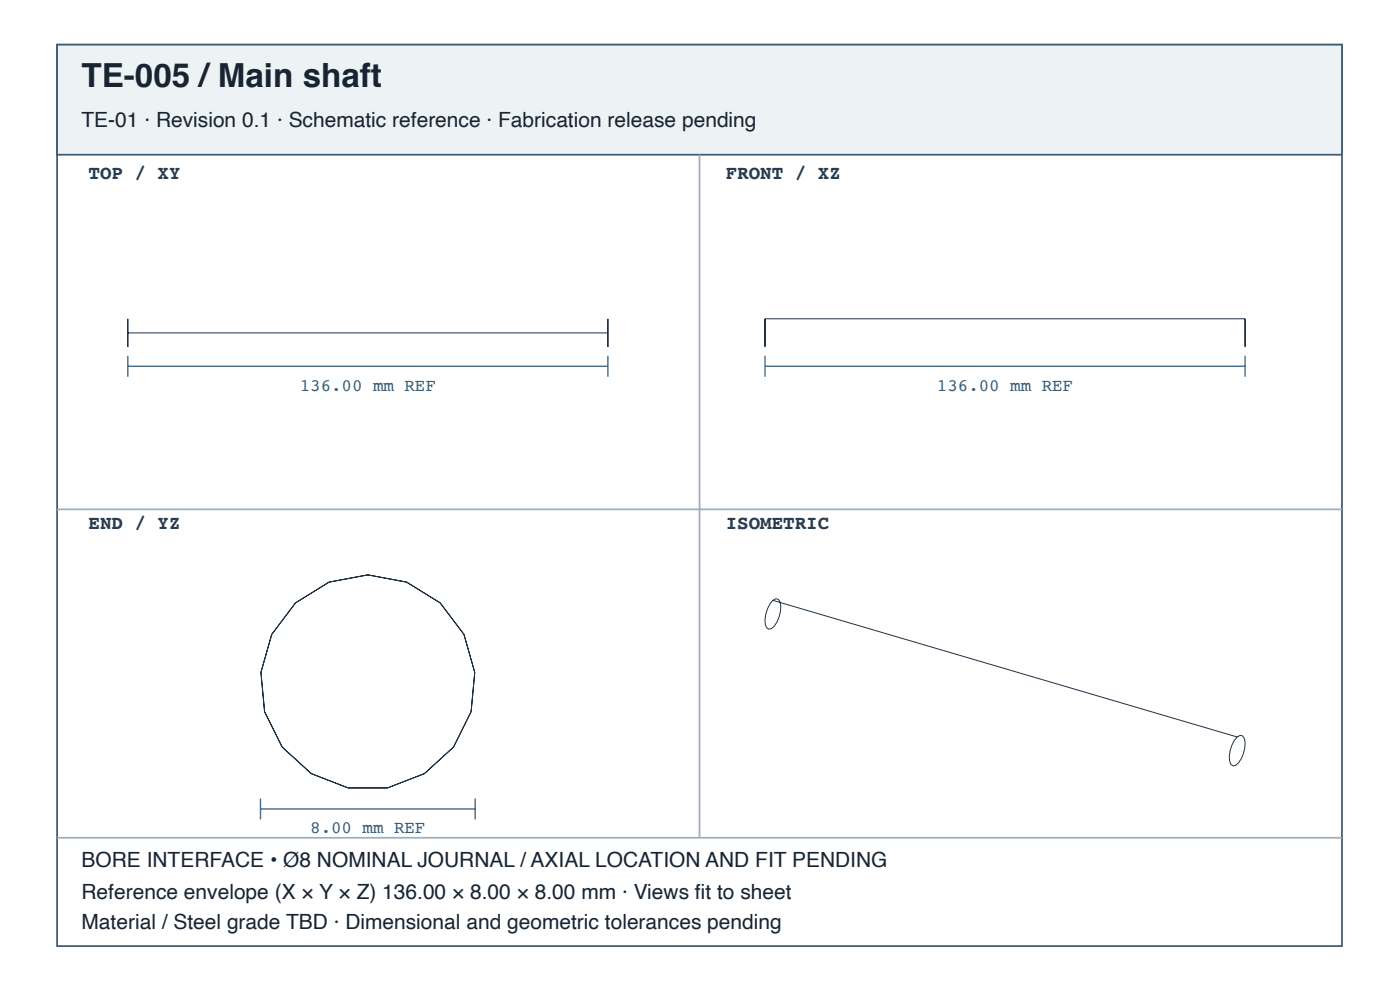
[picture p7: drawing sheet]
<svg xmlns="http://www.w3.org/2000/svg" width="297mm" height="210mm" viewBox="0 0 297 210" stroke-linecap="round" stroke-linejoin="round" font-family="sans-serif">
<defs><g id="words">
<text font-size="7" fill="#182431" x="17.3" y="18.4">TE-005 /Main shaft</text>
<g font-size="4.4" fill="#182431">
<text x="17.3" y="26.9">TE-01 · Revision 0.1 · Schematic reference · Fabrication release pending</text>
<text x="17.3" y="183.9">BORE INTERFACE • Ø8 NOMINAL JOURNAL / AXIAL LOCATION AND FIT PENDING</text>
<text x="17.3" y="190.6">Reference envelope (X × Y × Z) 136.00 × 8.00 × 8.00 mm · Views fi t to sheet</text>
<text x="17.3" y="196.9">Material / Steel grade TBD · Dimensional and geometric tolerances pending</text>
</g>
<g font-size="4.1" fill="#263d52">
<text x="18.8" y="38">TOP / XY</text>
<text x="154" y="38">FRONT / XZ</text>
<text x="18.8" y="112.1">END / YZ</text>
<text x="154" y="112.1">ISOMETRIC</text>
</g>
<g font-size="3.7" fill="#335b78">
<text x="63.6" y="82.8">136.00 mm REF</text>
<text x="198.8" y="82.8">136.00 mm REF</text>
<text x="65.8" y="176.7">8.00 mm REF</text>
</g>
</g></defs>
<path d="M12.1 9.5h272.6v191.1h-272.6z" fill="none" stroke="#405a70" stroke-width=".37"/>
<path d="M12.1 9.5h272.6v23.3h-272.6z" fill="#edf2f5"/>
<path d="M12.1 9.5h272.6v23.3h-272.6z" fill="none" stroke="#405a70" stroke-width=".37"/>
<path d="M148.4 32.8v144.8M12.1 108h272.6M12.1 177.6h272.6" fill="none" stroke="#9daebc" stroke-width=".37"/>
<g fill="none" stroke="#203246" stroke-width=".21">
<path d="M27.1 67.6v6zM27.1 70.6h101.9M129 67.6v6zM162.3 67.6v5.9zM162.3 67.6h101.8M264.1 67.6v5.9zM164 127.3l.6-.4 .5 .1a3.8 3.8 0 0 1 .2 3.7 3.1 3.1 0 0 1-2.2 2.7l-.5-.3a5.9 5.9 0 0 1 1.4-5.8zM164 127.3l98.5 28.9M262.5 156.2l.6-.3 .5 .1a3.8 3.8 0 0 1 .2 3.7 3.1 3.1 0 0 1-2.2 2.7l-.5-.4a5.9 5.9 0 0 1 1.4-5.8z"/>
<circle cx="78" cy="144.7" r="22.8"/>
</g>
<path d="M27.1 75.4v4.5M27.1 77.7h101.9M129 75.4v4.5M162.3 77.7h101.8M162.3 75.4v4.5M264.1 75.4v4.5M55.3 169.3v4.4M55.3 171.5h45.5M100.8 169.3v4.4" fill="none" stroke="#466b86" stroke-width=".3"/>
<use href="#words"/>
</svg>
